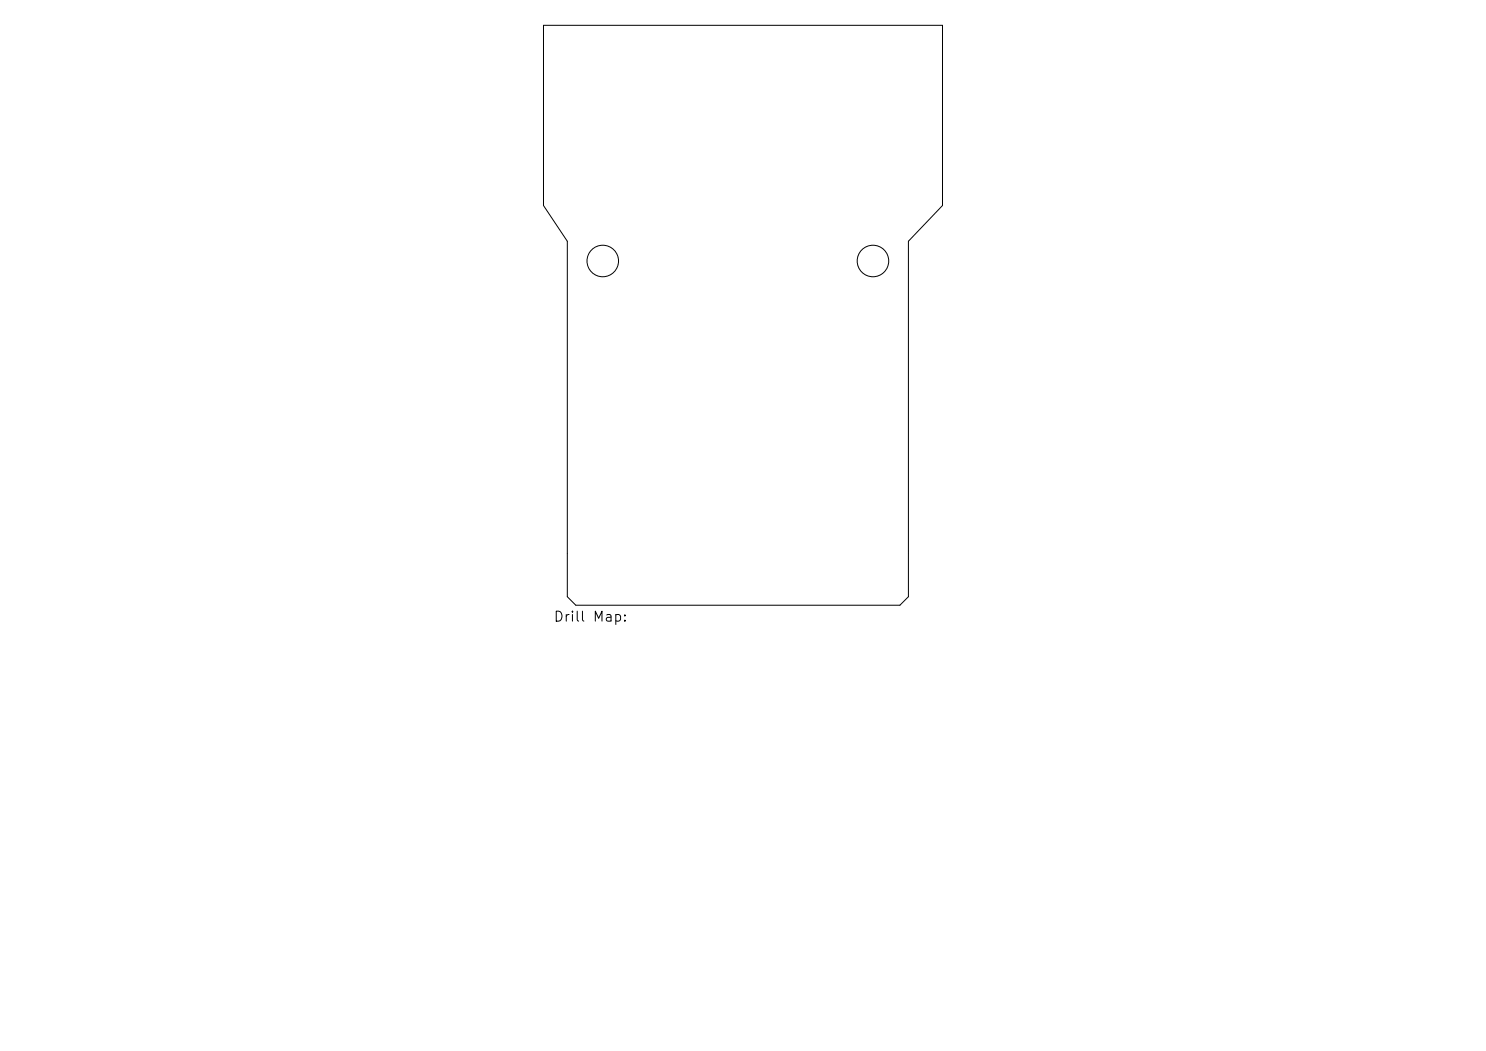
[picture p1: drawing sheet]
<svg xmlns="http://www.w3.org/2000/svg" width="297mm" height="210mm" viewBox="0 0 297 210" stroke-linecap="round" stroke-linejoin="round" font-family="sans-serif">
<defs><g id="words">
<text font-size="2" x="110.5" y="124.7">Drill Map:</text>
</g></defs>
<g fill="none" stroke="#000" stroke-width=".2">
<path d="M108.6 5.1h79.8v36l-6.8 7.1v71l-1.7 1.7h-64.8l-1.7-1.7v-71l-4.8-7.1z"/>
<circle cx="120.5" cy="52.2" r="3.1"/>
<circle cx="174.5" cy="52.2" r="3.1"/>
</g>
<use href="#words"/>
</svg>
